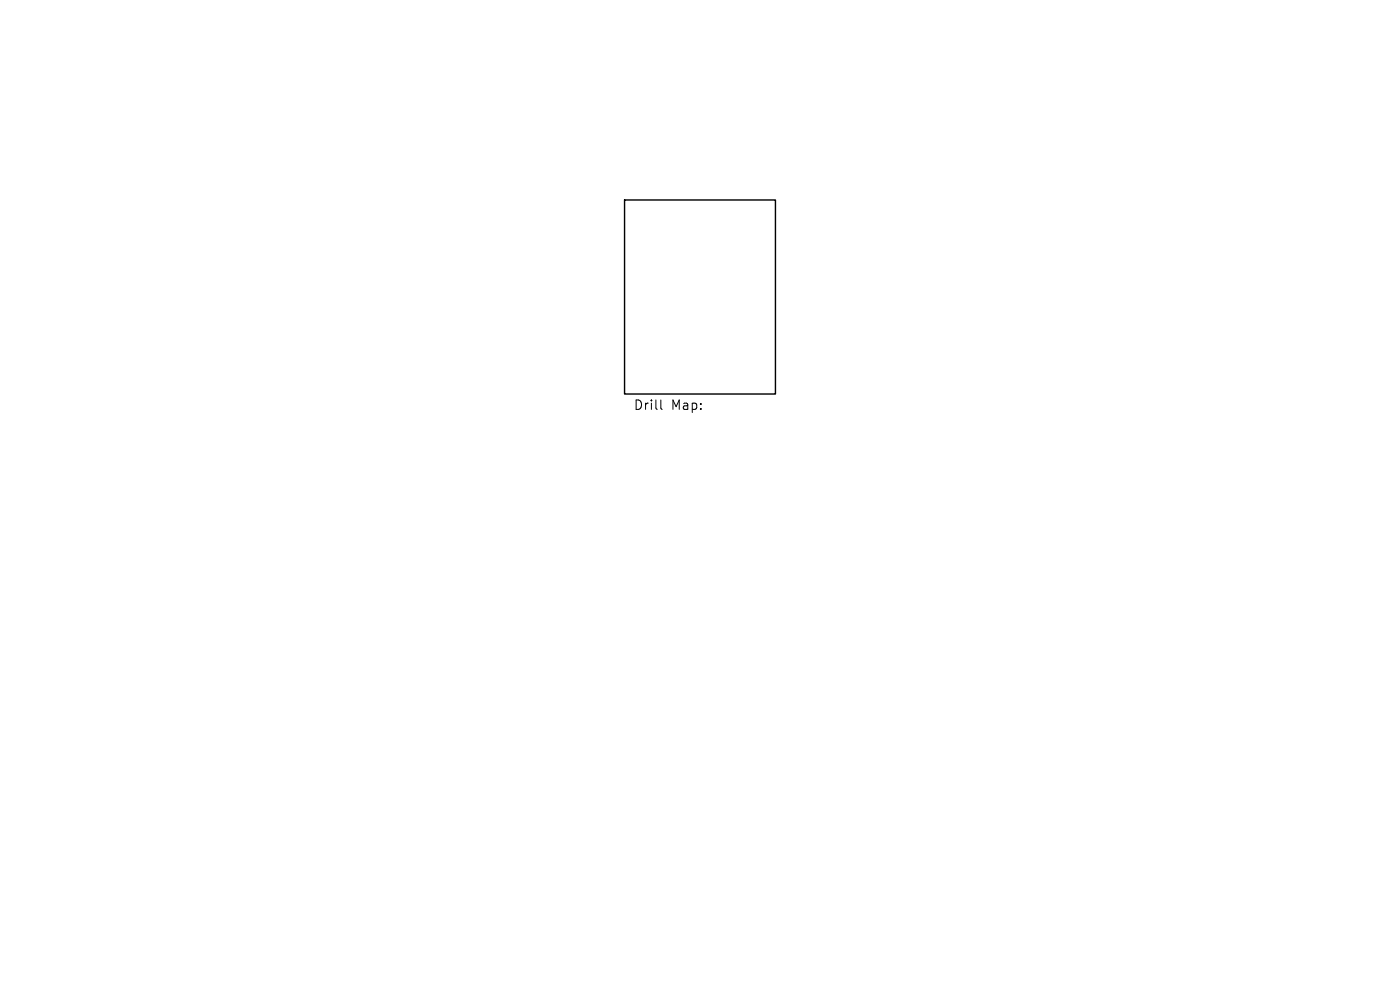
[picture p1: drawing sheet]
<svg xmlns="http://www.w3.org/2000/svg" width="297mm" height="210mm" viewBox="0 0 297 210" stroke-linecap="round" stroke-linejoin="round" font-family="sans-serif">
<defs><g id="words">
<g font-size="2.8">
<text x="134.3" y="87.2">Drill</text>
<text x="142.4" y="87.2">Map:</text>
</g>
</g></defs>
<path d="M132.5 42.4h32v41.2h-32z" fill="none" stroke="#000" stroke-width=".3"/>
<path d="M140.2 84.8v1.8l.3 .2" fill="none" stroke="#000" stroke-width=".21"/>
<use href="#words"/>
</svg>
